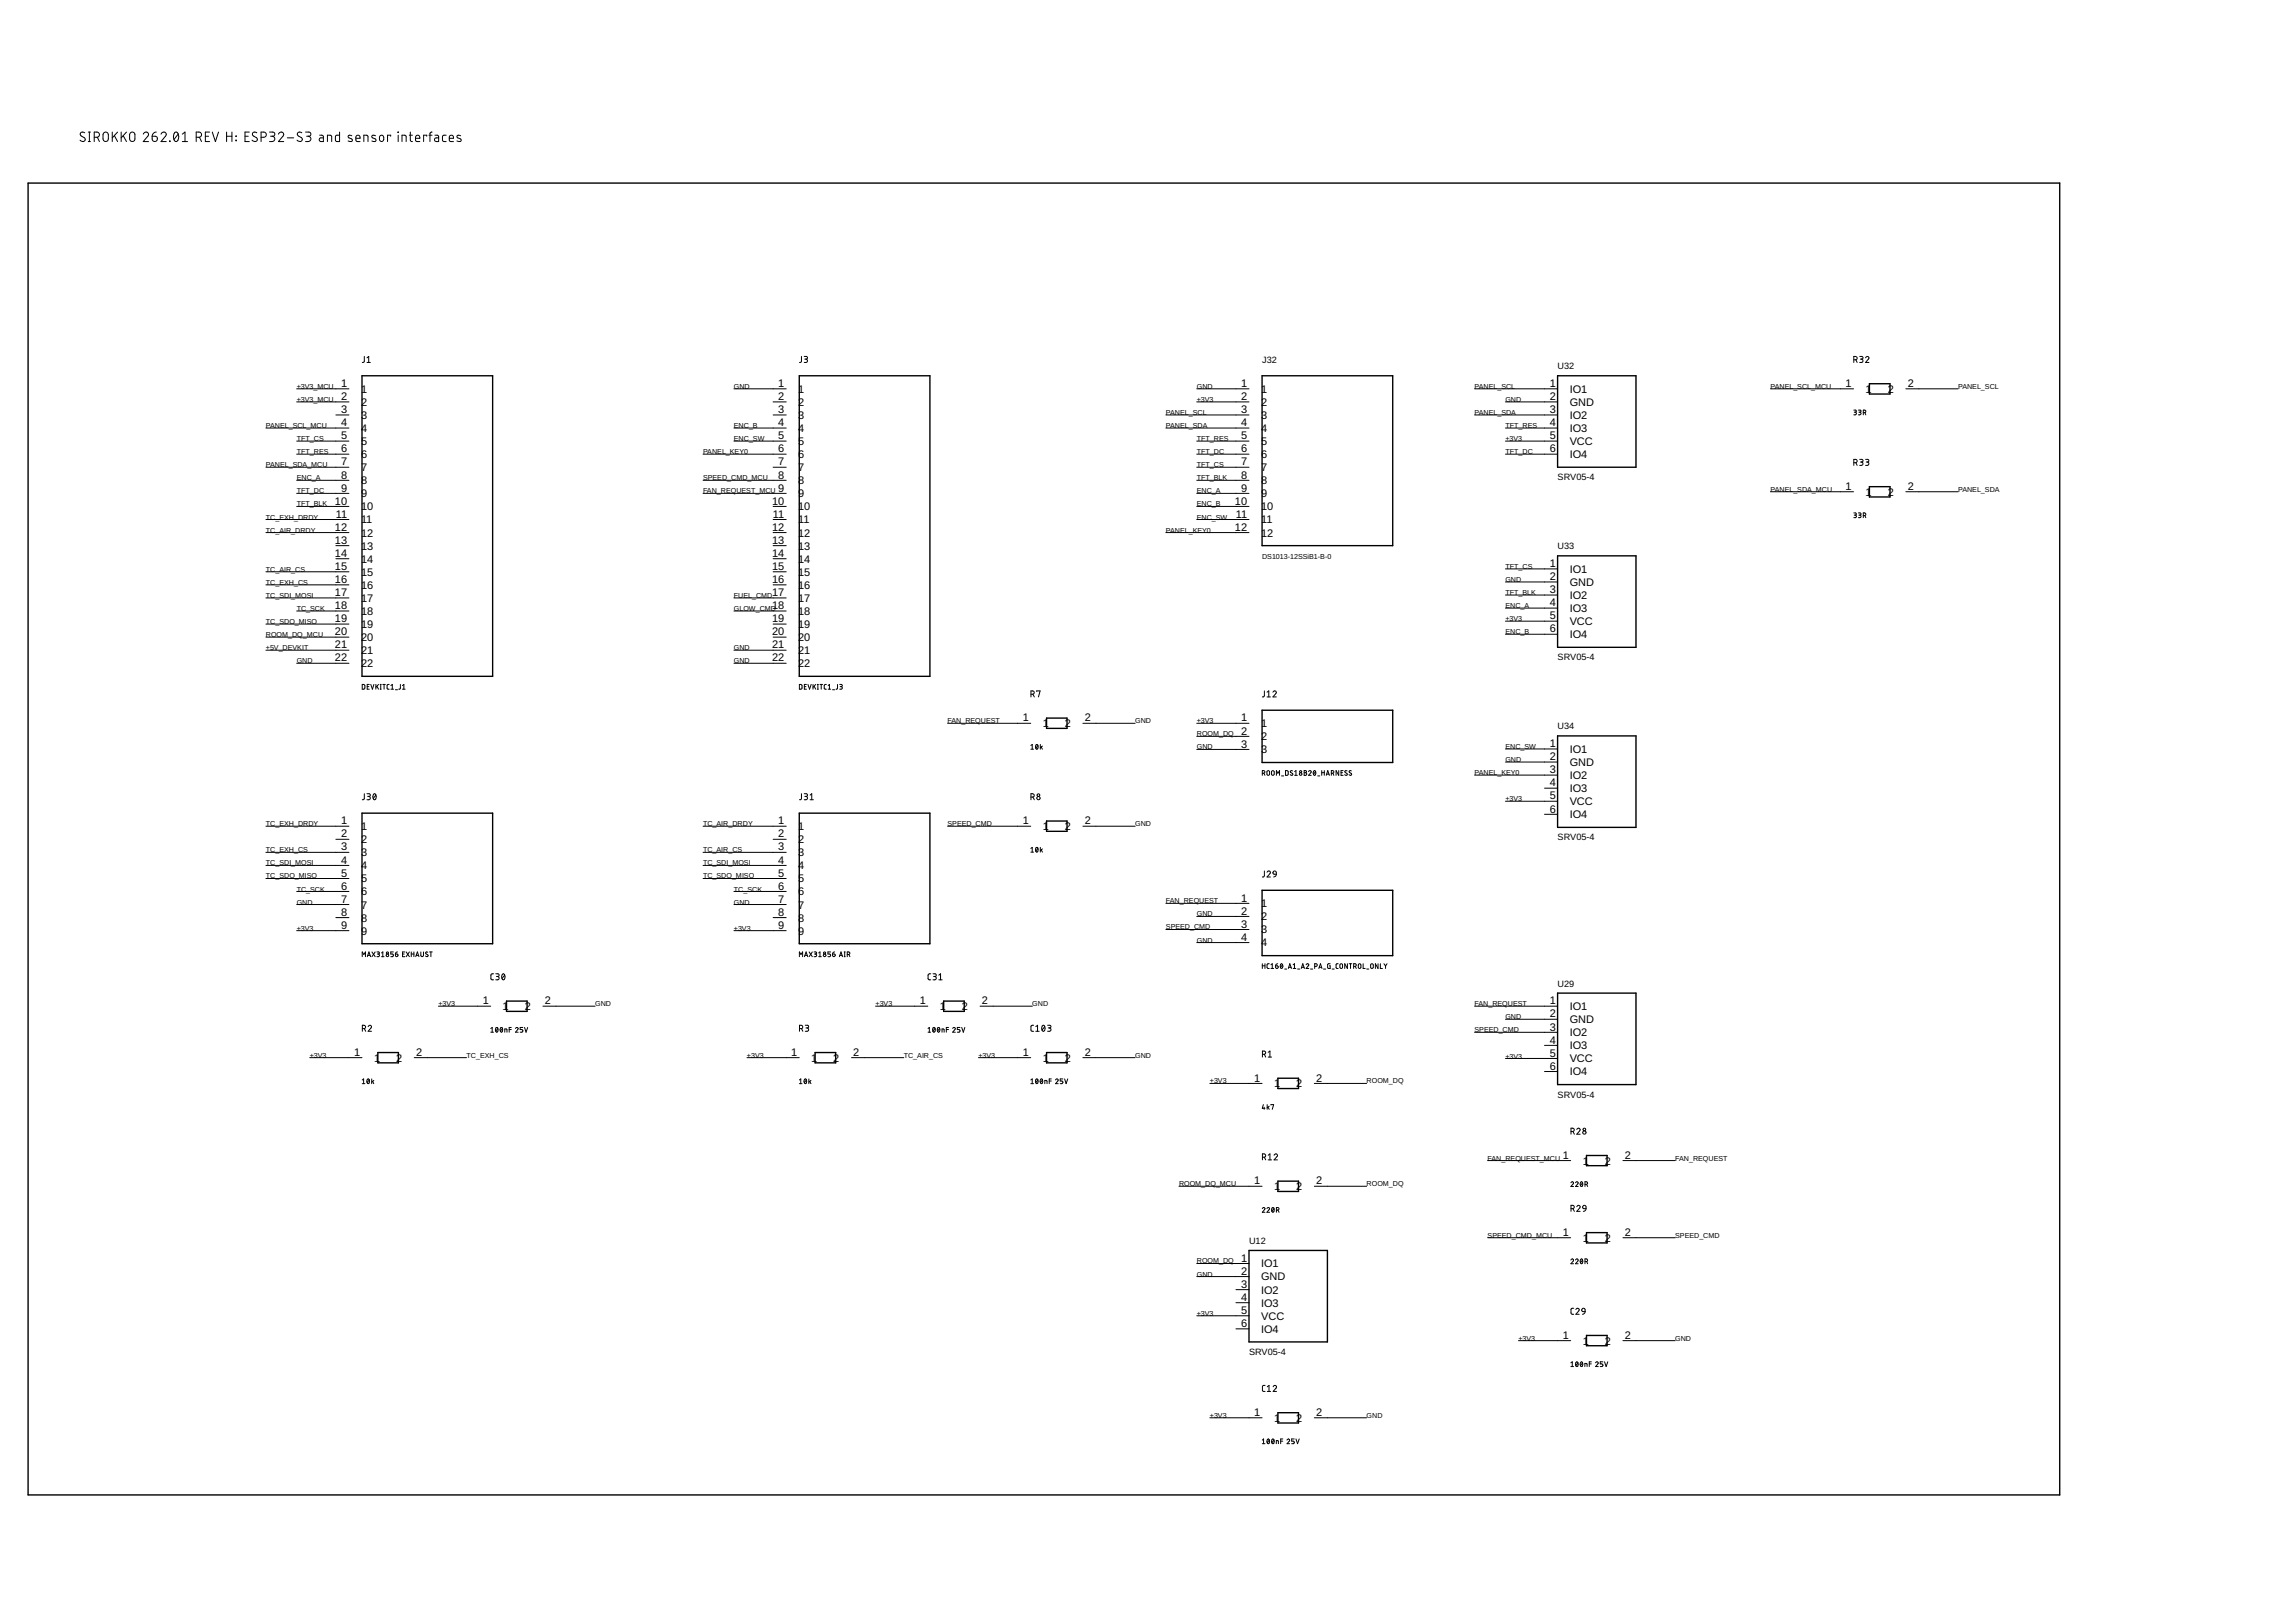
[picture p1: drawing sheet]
<svg xmlns="http://www.w3.org/2000/svg" width="420mm" height="297mm" viewBox="0 0 420 297" stroke-linecap="round" stroke-linejoin="round" font-family="sans-serif">
<defs><g id="words">
<g font-size="2">
<text x="62.4" y="70.8">1</text>
<text x="66.1" y="71.9">1</text>
<text x="142.5" y="70.8">1</text>
<text x="146.1" y="71.9">1</text>
<text x="227.2" y="70.8">1</text>
<text x="230.9" y="71.9">1</text>
<text x="283.7" y="70.8">1</text>
<text x="287.4" y="71.9">IO1</text>
<text x="337.9" y="70.8">1</text>
<text x="341.5" y="71.9">1</text>
<text x="345.6" y="71.9">2</text>
<text x="349.2" y="70.8">2</text>
<text x="62.4" y="73.2">2</text>
<text x="62.4" y="75.6">3</text>
<text x="66.1" y="74.3">2</text>
<text x="66.1" y="76.7">3</text>
<text x="142.5" y="73.2">2</text>
<text x="142.5" y="75.6">3</text>
<text x="146.1" y="74.3">2</text>
<text x="146.1" y="76.7">3</text>
<text x="227.2" y="73.2">2</text>
<text x="227.2" y="75.6">3</text>
<text x="230.9" y="74.3">2</text>
<text x="230.9" y="76.7">3</text>
<text x="283.7" y="73.2">2</text>
<text x="283.7" y="75.6">3</text>
<text x="287.4" y="74.3">GND</text>
<text x="287.4" y="76.7">IO2</text>
<text x="62.4" y="78">4</text>
<text x="62.4" y="80.4">5</text>
<text x="62.4" y="82.8">6</text>
<text x="66.1" y="79.1">4</text>
<text x="66.1" y="81.5">5</text>
<text x="66.1" y="83.8">6</text>
<text x="142.5" y="78">4</text>
<text x="142.5" y="80.4">5</text>
<text x="142.5" y="82.8">6</text>
<text x="146.1" y="79.1">4</text>
<text x="146.1" y="81.5">5</text>
<text x="146.1" y="83.8">6</text>
<text x="227.2" y="78">4</text>
<text x="227.2" y="80.4">5</text>
<text x="227.2" y="82.8">6</text>
<text x="230.9" y="79.1">4</text>
<text x="230.9" y="81.5">5</text>
<text x="230.9" y="83.8">6</text>
<text x="283.7" y="78">4</text>
<text x="283.7" y="80.4">5</text>
<text x="283.7" y="82.8">6</text>
<text x="287.4" y="79.1">IO3</text>
<text x="287.4" y="81.5">VCC</text>
<text x="287.4" y="83.8">IO4</text>
<text x="62.4" y="85.2">7</text>
<text x="62.4" y="87.6">8</text>
<text x="62.4" y="90">9</text>
<text x="66.1" y="86.2">7</text>
<text x="66.1" y="88.6">8</text>
<text x="142.5" y="85.2">7</text>
<text x="142.5" y="87.6">8</text>
<text x="142.5" y="90">9</text>
<text x="146.1" y="86.2">7</text>
<text x="146.1" y="88.6">8</text>
<text x="227.2" y="85.2">7</text>
<text x="227.2" y="87.6">8</text>
<text x="227.2" y="90">9</text>
<text x="230.9" y="86.2">7</text>
<text x="230.9" y="88.6">8</text>
<text x="337.9" y="89.7">1</text>
<text x="349.2" y="89.7">2</text>
<text x="61.3" y="92.4">10</text>
<text x="61.5" y="94.8">11</text>
<text x="66.1" y="91">9</text>
<text x="66.1" y="93.4">10</text>
<text x="66.1" y="95.8">11</text>
<text x="141.3" y="92.4">10</text>
<text x="141.5" y="94.8">11</text>
<text x="146.1" y="91">9</text>
<text x="146.1" y="93.4">10</text>
<text x="146.1" y="95.8">11</text>
<text x="226.1" y="92.4">10</text>
<text x="226.2" y="94.8">11</text>
<text x="230.9" y="91">9</text>
<text x="230.9" y="93.4">10</text>
<text x="230.9" y="95.8">11</text>
<text x="341.5" y="90.7">1</text>
<text x="345.6" y="90.7">2</text>
<text x="61.3" y="97.1">12</text>
<text x="61.3" y="99.5">13</text>
<text x="61.3" y="101.9">14</text>
<text x="66.1" y="98.2">12</text>
<text x="66.1" y="100.6">13</text>
<text x="141.3" y="97.1">12</text>
<text x="141.3" y="99.5">13</text>
<text x="141.3" y="101.9">14</text>
<text x="146.1" y="98.2">12</text>
<text x="146.1" y="100.6">13</text>
<text x="226.1" y="97.1">12</text>
<text x="230.9" y="98.2">12</text>
<text x="61.3" y="104.3">15</text>
<text x="61.3" y="106.7">16</text>
<text x="66.1" y="103">14</text>
<text x="66.1" y="105.4">15</text>
<text x="66.1" y="107.8">16</text>
<text x="141.3" y="104.3">15</text>
<text x="141.3" y="106.7">16</text>
<text x="146.1" y="103">14</text>
<text x="146.1" y="105.4">15</text>
<text x="146.1" y="107.8">16</text>
<text x="283.7" y="103.8">1</text>
<text x="283.7" y="106.2">2</text>
<text x="287.4" y="104.8">IO1</text>
<text x="287.4" y="107.2">GND</text>
<text x="61.3" y="109.1">17</text>
<text x="61.3" y="111.5">18</text>
<text x="61.3" y="113.9">19</text>
<text x="66.1" y="110.2">17</text>
<text x="66.1" y="112.5">18</text>
<text x="141.3" y="109.1">17</text>
<text x="141.3" y="111.5">18</text>
<text x="141.3" y="113.9">19</text>
<text x="146.1" y="110.2">17</text>
<text x="146.1" y="112.5">18</text>
<text x="283.7" y="108.6">3</text>
<text x="283.7" y="111">4</text>
<text x="283.7" y="113.4">5</text>
<text x="287.4" y="109.6">IO2</text>
<text x="287.4" y="112">IO3</text>
<text x="61.3" y="116.3">20</text>
<text x="61.3" y="118.7">21</text>
<text x="66.1" y="114.9">19</text>
<text x="66.1" y="117.3">20</text>
<text x="66.1" y="119.7">21</text>
<text x="141.3" y="116.3">20</text>
<text x="141.3" y="118.7">21</text>
<text x="146.1" y="114.9">19</text>
<text x="146.1" y="117.3">20</text>
<text x="146.1" y="119.7">21</text>
<text x="283.7" y="115.7">6</text>
<text x="287.4" y="114.4">VCC</text>
<text x="287.4" y="116.8">IO4</text>
<text x="61.3" y="121.1">22</text>
<text x="66.1" y="122.1">22</text>
<text x="141.3" y="121.1">22</text>
<text x="146.1" y="122.1">22</text>
<text x="187.2" y="132">1</text>
<text x="190.9" y="133.1">1</text>
<text x="194.9" y="133.1">2</text>
<text x="198.6" y="132">2</text>
<text x="227.2" y="132">1</text>
<text x="227.2" y="134.4">2</text>
<text x="227.2" y="136.8">3</text>
<text x="230.9" y="133.1">1</text>
<text x="230.9" y="135.5">2</text>
<text x="230.9" y="137.9">3</text>
<text x="283.7" y="136.7">1</text>
<text x="287.4" y="137.8">IO1</text>
<text x="283.7" y="139.1">2</text>
<text x="283.7" y="141.5">3</text>
<text x="283.7" y="143.9">4</text>
<text x="287.4" y="140.2">GND</text>
<text x="287.4" y="142.6">IO2</text>
<text x="283.7" y="146.3">5</text>
<text x="283.7" y="148.7">6</text>
<text x="287.4" y="145">IO3</text>
<text x="287.4" y="147.4">VCC</text>
<text x="287.4" y="149.8">IO4</text>
<text x="62.4" y="150.9">1</text>
<text x="62.4" y="153.3">2</text>
<text x="62.4" y="155.7">3</text>
<text x="66.1" y="151.9">1</text>
<text x="66.1" y="154.3">2</text>
<text x="142.5" y="150.9">1</text>
<text x="142.5" y="153.3">2</text>
<text x="142.5" y="155.7">3</text>
<text x="146.1" y="151.9">1</text>
<text x="146.1" y="154.3">2</text>
<text x="187.2" y="150.9">1</text>
<text x="190.9" y="151.9">1</text>
<text x="194.9" y="151.9">2</text>
<text x="198.6" y="150.9">2</text>
<text x="62.4" y="158">4</text>
<text x="62.4" y="160.4">5</text>
<text x="66.1" y="156.7">3</text>
<text x="66.1" y="159.1">4</text>
<text x="66.1" y="161.5">5</text>
<text x="142.5" y="158">4</text>
<text x="142.5" y="160.4">5</text>
<text x="146.1" y="156.7">3</text>
<text x="146.1" y="159.1">4</text>
<text x="146.1" y="161.5">5</text>
<text x="62.4" y="162.8">6</text>
<text x="62.4" y="165.2">7</text>
<text x="62.4" y="167.6">8</text>
<text x="66.1" y="163.9">6</text>
<text x="66.1" y="166.3">7</text>
<text x="142.5" y="162.8">6</text>
<text x="142.5" y="165.2">7</text>
<text x="142.5" y="167.6">8</text>
<text x="146.1" y="163.9">6</text>
<text x="146.1" y="166.3">7</text>
<text x="227.2" y="165">1</text>
<text x="227.2" y="167.4">2</text>
<text x="230.9" y="166">1</text>
<text x="62.4" y="170">9</text>
<text x="66.1" y="168.7">8</text>
<text x="66.1" y="171.1">9</text>
<text x="142.5" y="170">9</text>
<text x="146.1" y="168.7">8</text>
<text x="146.1" y="171.1">9</text>
<text x="227.2" y="169.8">3</text>
<text x="227.2" y="172.2">4</text>
<text x="230.9" y="168.4">2</text>
<text x="230.9" y="170.8">3</text>
<text x="230.9" y="173.2">4</text>
<text x="88.4" y="183.8">1</text>
<text x="92" y="184.9">1</text>
<text x="96.1" y="184.9">2</text>
<text x="99.7" y="183.8">2</text>
<text x="168.4" y="183.8">1</text>
<text x="172.1" y="184.9">1</text>
<text x="176.1" y="184.9">2</text>
<text x="179.8" y="183.8">2</text>
<text x="283.7" y="183.8">1</text>
<text x="287.4" y="184.9">IO1</text>
<text x="283.7" y="186.2">2</text>
<text x="283.7" y="188.6">3</text>
<text x="283.7" y="191">4</text>
<text x="287.4" y="187.3">GND</text>
<text x="287.4" y="189.7">IO2</text>
<text x="64.8" y="193.2">1</text>
<text x="68.5" y="194.3">1</text>
<text x="72.5" y="194.3">2</text>
<text x="76.2" y="193.2">2</text>
<text x="144.9" y="193.2">1</text>
<text x="148.5" y="194.3">1</text>
<text x="152.6" y="194.3">2</text>
<text x="156.2" y="193.2">2</text>
<text x="187.2" y="193.2">1</text>
<text x="190.9" y="194.3">1</text>
<text x="194.9" y="194.3">2</text>
<text x="198.6" y="193.2">2</text>
<text x="229.6" y="197.9">1</text>
<text x="241" y="197.9">2</text>
<text x="283.7" y="193.4">5</text>
<text x="283.7" y="195.8">6</text>
<text x="287.4" y="192.1">IO3</text>
<text x="287.4" y="194.4">VCC</text>
<text x="287.4" y="196.8">IO4</text>
<text x="233.3" y="199">1</text>
<text x="237.3" y="199">2</text>
<text x="286.1" y="212.1">1</text>
<text x="289.8" y="213.1">1</text>
<text x="293.8" y="213.1">2</text>
<text x="297.5" y="212.1">2</text>
<text x="229.6" y="216.8">1</text>
<text x="233.3" y="217.8">1</text>
<text x="237.3" y="217.8">2</text>
<text x="241" y="216.8">2</text>
<text x="286.1" y="226.2">1</text>
<text x="289.8" y="227.2">1</text>
<text x="293.8" y="227.3">2</text>
<text x="297.5" y="226.2">2</text>
<text x="227.2" y="230.9">1</text>
<text x="227.2" y="233.3">2</text>
<text x="230.9" y="232">IO1</text>
<text x="227.2" y="235.7">3</text>
<text x="227.2" y="238.1">4</text>
<text x="230.9" y="234.3">GND</text>
<text x="230.9" y="236.7">IO2</text>
<text x="230.9" y="239.1">IO3</text>
<text x="227.2" y="240.5">5</text>
<text x="227.2" y="242.9">6</text>
<text x="230.9" y="241.5">VCC</text>
<text x="230.9" y="243.9">IO4</text>
<text x="286.1" y="245">1</text>
<text x="297.5" y="245">2</text>
<text x="289.8" y="246.1">1</text>
<text x="293.8" y="246.1">2</text>
<text x="229.6" y="259.2">1</text>
<text x="233.3" y="260.2">1</text>
<text x="237.3" y="260.2">2</text>
<text x="241" y="259.2">2</text>
</g>
<g font-size="1.7">
<text x="231.1" y="66.4">J32</text>
<text x="285.2" y="67.6">U32</text>
<text x="285.2" y="87.9">SRV05-4</text>
<text x="285.2" y="100.5">U33</text>
<text x="285.2" y="120.9">SRV05-4</text>
<text x="285.2" y="133.5">U34</text>
<text x="285.2" y="153.8">SRV05-4</text>
<text x="285.2" y="180.6">U29</text>
<text x="285.2" y="200.9">SRV05-4</text>
<text x="228.7" y="227.7">U12</text>
<text x="228.7" y="248">SRV05-4</text>
</g>
<g font-size="1.3">
<text x="54.3" y="71.2">+3V3_MCU</text>
<text x="134.4" y="71.2">GND</text>
<text x="219.1" y="71.2">GND</text>
<text x="270" y="71.2">PANEL_SCL</text>
<text x="324.1" y="71.2">PANEL_SCL_MCU</text>
<text x="358.5" y="71.2">PANEL_SCL</text>
<text x="54.3" y="73.6">+3V3_MCU</text>
<text x="213.5" y="76">PANEL_SCL</text>
<text x="219.1" y="73.6">+3V3</text>
<text x="270" y="76">PANEL_SDA</text>
<text x="275.6" y="73.6">GND</text>
<text x="48.7" y="78.3">PANEL_SCL_MCU</text>
<text x="54.3" y="83.1">TFT_RES</text>
<text x="54.3" y="80.7">TFT_CS</text>
<text x="128.7" y="83.1">PANEL_KEY0</text>
<text x="134.4" y="78.3">ENC_B</text>
<text x="134.4" y="80.7">ENC_SW</text>
<text x="213.5" y="78.3">PANEL_SDA</text>
<text x="219.1" y="80.7">TFT_RES</text>
<text x="219.1" y="83.1">TFT_DC</text>
<text x="275.6" y="80.7">+3V3</text>
<text x="275.6" y="78.3">TFT_RES</text>
<text x="275.6" y="83.1">TFT_DC</text>
<text x="48.7" y="85.5">PANEL_SDA_MCU</text>
<text x="54.3" y="87.9">ENC_A</text>
<text x="128.7" y="87.9">SPEED_CMD_MCU</text>
<text x="219.1" y="85.5">TFT_CS</text>
<text x="219.1" y="87.9">TFT_BLK</text>
<text x="48.7" y="95.1">TC_EXH_DRDY</text>
<text x="54.3" y="90.3">TFT_DC</text>
<text x="54.3" y="92.7">TFT_BLK</text>
<text x="128.7" y="90.3">FAN_REQUEST_MCU</text>
<text x="219.1" y="90.3">ENC_A</text>
<text x="219.1" y="92.7">ENC_B</text>
<text x="219.1" y="95.1">ENC_SW</text>
<text x="324.1" y="90">PANEL_SDA_MCU</text>
<text x="358.5" y="90">PANEL_SDA</text>
<text x="48.7" y="97.5">TC_AIR_DRDY</text>
<text x="213.5" y="97.5">PANEL_KEY0</text>
<text x="48.7" y="104.7">TC_AIR_CS</text>
<text x="48.7" y="107">TC_EXH_CS</text>
<text x="231.1" y="102.3">DS1013-12SSiB1-B-0</text>
<text x="275.6" y="106.5">GND</text>
<text x="275.6" y="104.1">TFT_CS</text>
<text x="48.7" y="109.4">TC_SDI_MOSI</text>
<text x="54.3" y="111.8">TC_SCK</text>
<text x="134.4" y="109.4">FUEL_CMD</text>
<text x="134.4" y="111.8">GLOW_CMD</text>
<text x="275.6" y="113.7">+3V3</text>
<text x="275.6" y="111.3">ENC_A</text>
<text x="275.6" y="108.9">TFT_BLK</text>
<text x="48.7" y="119">+5V_DEVKIT</text>
<text x="48.7" y="114.2">TC_SDO_MISO</text>
<text x="48.7" y="116.6">ROOM_DQ_MCU</text>
<text x="134.4" y="119">GND</text>
<text x="275.6" y="116.1">ENC_B</text>
<text x="54.3" y="121.4">GND</text>
<text x="134.4" y="121.4">GND</text>
<text x="173.5" y="132.4">FAN_REQUEST</text>
<text x="207.8" y="132.4">GND</text>
<text x="219.1" y="132.4">+3V3</text>
<text x="219.1" y="137.2">GND</text>
<text x="219.1" y="134.8">ROOM_DQ</text>
<text x="275.6" y="137.1">ENC_SW</text>
<text x="270" y="141.9">PANEL_KEY0</text>
<text x="275.6" y="139.5">GND</text>
<text x="275.6" y="146.6">+3V3</text>
<text x="48.7" y="156">TC_EXH_CS</text>
<text x="48.7" y="151.2">TC_EXH_DRDY</text>
<text x="128.7" y="156">TC_AIR_CS</text>
<text x="128.7" y="151.2">TC_AIR_DRDY</text>
<text x="173.5" y="151.2">SPEED_CMD</text>
<text x="207.8" y="151.2">GND</text>
<text x="48.7" y="158.4">TC_SDI_MOSI</text>
<text x="48.7" y="160.8">TC_SDO_MISO</text>
<text x="128.7" y="158.4">TC_SDI_MOSI</text>
<text x="128.7" y="160.8">TC_SDO_MISO</text>
<text x="54.3" y="165.6">GND</text>
<text x="54.3" y="163.2">TC_SCK</text>
<text x="134.4" y="165.6">GND</text>
<text x="134.4" y="163.2">TC_SCK</text>
<text x="213.5" y="165.3">FAN_REQUEST</text>
<text x="219.1" y="167.7">GND</text>
<text x="54.3" y="170.3">+3V3</text>
<text x="134.4" y="170.3">+3V3</text>
<text x="213.5" y="170.1">SPEED_CMD</text>
<text x="219.1" y="172.5">GND</text>
<text x="80.3" y="184.2">+3V3</text>
<text x="109" y="184.2">GND</text>
<text x="160.3" y="184.2">+3V3</text>
<text x="189" y="184.2">GND</text>
<text x="270" y="184.2">FAN_REQUEST</text>
<text x="270" y="188.9">SPEED_CMD</text>
<text x="275.6" y="186.6">GND</text>
<text x="56.7" y="193.6">+3V3</text>
<text x="85.4" y="193.6">TC_EXH_CS</text>
<text x="136.8" y="193.6">+3V3</text>
<text x="165.5" y="193.6">TC_AIR_CS</text>
<text x="179.1" y="193.6">+3V3</text>
<text x="207.8" y="193.6">GND</text>
<text x="275.6" y="193.7">+3V3</text>
<text x="221.5" y="198.3">+3V3</text>
<text x="250.2" y="198.3">ROOM_DQ</text>
<text x="272.3" y="212.4">FAN_REQUEST_MCU</text>
<text x="306.7" y="212.4">FAN_REQUEST</text>
<text x="215.8" y="217.1">ROOM_DQ_MCU</text>
<text x="250.2" y="217.1">ROOM_DQ</text>
<text x="272.3" y="226.5">SPEED_CMD_MCU</text>
<text x="306.7" y="226.5">SPEED_CMD</text>
<text x="219.1" y="233.6">GND</text>
<text x="219.1" y="231.2">ROOM_DQ</text>
<text x="219.1" y="240.8">+3V3</text>
<text x="278" y="245.4">+3V3</text>
<text x="306.7" y="245.4">GND</text>
<text x="221.5" y="259.5">+3V3</text>
<text x="250.2" y="259.5">GND</text>
</g>
</g></defs>
<g fill="none" stroke="#000" stroke-width=".18">
<path d="M15.5 24.3l-.6-.1-.2 .4 .1 .2 .6 .4a.39 .39 0 0 1 .2 .5 .39 .39 0 0 1-.6 .2l-.4-.2M16.2 25.9h.4M16.2 24.2h.4M16.4 24.2v1.7M17.3 25.1h.4a.48 .48 0 0 0 .5-.5 .48 .48 0 0 0-.5-.4h-.4v1.7M17.8 25.1l.4 .8M19 24.3l.3-.1 .4 .1 .1 1.1a.49 .49 0 0 1-.5 .5 .49 .49 0 0 1-.4-.5zM20.6 24.2v1.7M21 24.8l.5 1.1M21.5 24.2l-.9 1M22.2 24.2v1.7M22.6 24.8l.6 1.1"/>
<path d="M23.2 24.2l-1 1M23.9 24.3l.2-.1 .5 .1 .1 1.1a.49 .49 0 0 1-.5 .5 .49 .49 0 0 1-.5-.5zM26.2 24.6a.48 .48 0 0 1 .7-.4 .48 .48 0 0 1 .2 .7l-.9 1h1M27.9 24.9h.5a.49 .49 0 0 1 .4 .6 .49 .49 0 0 1-.5 .4 .49 .49 0 0 1-.4-.5zM28.6 24.2a.77 .77 0 0 0-.7 .7M29.5 24.6a.47 .47 0 0 1 .7-.4 .47 .47 0 0 1 .1 .7l-.8 1h.9M31.1 25.8v.1zM32 24.3l.2-.1a1.02 1.02 0 0 1 0 1.7 1.11 1.11 0 0 1-.2-1.6zM32.6 24.6l-.7 .9M33.4 25.9h.9M33.4 24.6l.5-.4v1.7M35.9 25.1h.5a.48 .48 0 0 0 .5-.5 .48 .48 0 0 0-.5-.4h-.5v1.7"/>
<path d="M36.5 25.1l.4 .8M37.6 24.9h.6M38.4 24.2h-.8v1.7h.8M38.9 24.2l.5 1.7 .6-1.7M41.5 24.9h1M41.5 24.2v1.7M42.5 24.2v1.7M43.2 24.9l.1 .1zM43.2 25.7l.1 .1zM44.9 24.9h.5M45.6 24.2h-.7v1.7h.7M47 24.3l-.6-.1-.2 .4 .1 .2 .6 .4a.39 .39 0 0 1 .2 .5 .39 .39 0 0 1-.6 .2l-.4-.2"/>
<path d="M47.8 25.1h.5a.48 .48 0 0 0 .5-.5 .48 .48 0 0 0-.5-.4h-.5v1.7M49.3 24.2h.6a.38 .38 0 0 1 .4 .4 .38 .38 0 0 1-.4 .3h-.4M49.8 24.9a.49 .49 0 0 1 .5 .5 .49 .49 0 0 1-.5 .5h-.5M51 24.6a.48 .48 0 0 1 .6-.4 .48 .48 0 0 1 .2 .7l-.8 1h.9M52.6 25.2h1.2M55.2 24.3l-.5-.1-.3 .4 .1 .2 .7 .4a.44 .44 0 0 1 0 .6 .44 .44 0 0 1-.7 0l-.1-.1M55.9 24.2h.6a.38 .38 0 0 1 .4 .4 .38 .38 0 0 1-.4 .3h-.4M56.4 24.9a.49 .49 0 0 1 .5 .5 .49 .49 0 0 1-.5 .5h-.5M58.5 24.7l.5 .1 .2 .2v.9h-.6l-.2-.3 .1-.2 .7-.2M59.9 25.9v-1.2l.6 .1 .2 .1v1M62.2 24.2v1.7h-.6l-.2-.3v-.7l.2-.1 .6-.1M64.4 24.8h-.5l-.2 .3 .8 .4v.3l-.2 .1-.6-.1"/>
<path d="M65.2 25.3h.7a.4 .4 0 0 0-.3-.5 .4 .4 0 0 0-.4 .3v.7l.7 .1M66.6 25.9v-1.2l.6 .1 .2 .1v1M68.7 24.8l-.4-.1-.2 .3v.2l.7 .3v.3l-.2 .1-.5-.1M69.6 24.8l.3-.1 .2 .1 .2 .7a.39 .39 0 0 1-.4 .4 .39 .39 0 0 1-.4-.4zM71.5 24.9v-.2h-.5v1.2M72.9 24.2v.1zM72.9 24.7v1.2M73.6 25.9v-1.2l.6 .1 .1 .1 .1 1M74.9 24.7h.6M75.1 24.2v1.5l.4 .2M76.1 25.3h.8a.41 .41 0 0 0-.3-.5 .41 .41 0 0 0-.5 .3l.1 .7 .7 .1M78.1 24.9v-.2h-.5v1.2"/>
<path d="M78.5 24.7h.6M79.1 24.2l-.4 .1v1.6M79.6 24.7l.5 .1 .2 .1v1l-.7-.1-.1-.3 .2-.2 .6-.1M81.7 24.7l-.5 .1-.2 .2 .1 .8 .6 .1M82.3 25.3h.7a.4 .4 0 0 0-.2-.5 .4 .4 0 0 0-.5 .3v.7l.7 .1M84.3 24.8h-.5l-.1 .3 .7 .4v.3l-.2 .1-.5-.1M48.7 78.3h15.2M54.3 71.2h9.6M54.3 73.6h9.6M61.5 75.9h2.4M66.7 65.2v1l-.4 .1M67.2 66.3h.6"/>
<path d="M67.2 65.5l.3-.3v1.1M134.4 71.2h9.5M134.4 78.3h9.5M141.5 75.9h2.4M141.5 73.6h2.4M146.7 65.2v1l-.3 .1M147.2 65.2l.5 .1 .1 .1-.1 .3h-.4M147.5 65.7l.3 .1v.3l-.1 .2h-.5M213.4 75.9h15.3M213.4 78.3h15.3M219.1 71.2h9.6M219.1 73.6h9.6"/>
<path d="M270 75.9h15.2M270 71.2h15.2M275.6 73.6h9.6M275.6 78.3h9.6M324.1 71.2h15.2M339.4 75.1h.4l.1 .1-.1 .2h-.3M339.4 65.8l.5-.1v-.3l-.5-.2v1.1M339.6 75.4l.2 .2v.2l-.4 .1M339.8 65.8l.2 .5M340.2 75.1h.5l-.1 .3h-.3M340.5 75.4l.2 .2v.2l-.5 .1M340.5 65.2l.4 .1 .2 .1-.2 .3h-.3"/>
<path d="M340.8 65.7l.2 .1v.4l-.5 .1M341.1 75.5h.4l.1-.3-.5-.1v.8M341.4 75.5l.2 .4M341.5 65.5a.3 .3 0 0 1 .5-.3 .3 .3 0 0 1 .1 .5l-.6 .6h.7M348.9 71.2h9.6M48.7 85.5h15.2M48.7 95.1h15.2M48.7 97.5h15.2M54.3 80.7h9.6M54.3 83.1h9.6M54.3 87.9h9.6M54.3 90.3h9.6"/>
<path d="M54.3 92.7h9.6M61.5 99.9h2.4M128.7 83.1h15.2M128.7 87.9h15.2M128.7 90.3h15.2M134.4 80.7h9.5M141.5 85.5h2.4M141.5 92.7h2.4M141.5 95.1h2.4M141.5 97.5h2.4M141.5 99.9h2.4M213.4 97.5h15.3"/>
<path d="M219.1 80.7h9.6M219.1 83.1h9.6M219.1 85.5h9.6M219.1 87.9h9.6M219.1 90.3h9.6M219.1 92.7h9.6M219.1 95.1h9.6M275.6 80.7h9.6M275.6 83.1h9.6M324.1 90h15.2M339.4 93.9h.3l.2 .2-.1 .1-.3 .1M339.4 84.7l.5-.1v-.4l-.5-.1v1.1"/>
<path d="M339.6 94.3l.2 .1v.2l-.4 .1M339.8 84.7l.2 .5M340.2 93.9h.3l.2 .2-.1 .1-.3 .1M340.5 94.3l.2 .1v.2l-.5 .1M340.5 84.1h.4l.2 .2-.2 .2-.3 .1M340.8 84.6l.2 .1v.3l-.5 .2M341.1 94.4l.4-.1 .1-.3-.5-.1v.8M341.4 94.4l.2 .3M341.5 84.1h.5l.1 .2-.1 .2-.3 .1M341.8 84.6l.3 .1v.3l-.6 .2M348.9 90h9.6M48.7 104.6h15.2"/>
<path d="M48.7 107h15.2M48.7 109.4h15.2M48.7 114.2h15.2M48.7 116.6h15.2M48.7 119h15.2M54.3 111.8h9.6M61.5 102.3h2.4M134.4 109.4h9.5M134.4 111.8h9.5M134.4 119h9.5M141.5 102.3h2.4M141.5 104.6h2.4"/>
<path d="M141.5 107h2.4M141.5 114.2h2.4M141.5 116.6h2.4M275.6 104.1h9.6M275.6 106.5h9.6M275.6 108.9h9.6M275.6 111.3h9.6M275.6 113.7h9.6M275.6 116.1h9.6M54.3 121.4h9.6M66.3 125.3l.5 .1v.5l-.1 .2h-.4zM67.2 125.7h.3"/>
<path d="M67.6 125.3h-.4v.8h.4M67.9 125.3l.3 .8 .3-.8M68.8 125.3v.8M69 125.6l.3 .5M69.3 125.3l-.5 .5M69.6 125.3h.2M69.6 126.1h.2M69.7 125.3v.8M70.1 125.3h.4M70.3 125.3v.8M71.2 125.3h-.2l-.1 .2v.5l.3 .1M71.6 126.1h.5"/>
<path d="M71.6 125.5l.2-.2v.8M72.4 126.2h.4M73.3 125.3v.7l-.3 .1M73.7 126.1h.5M73.7 125.5l.2-.2v.8M134.4 121.4h9.5M146.3 125.3l.5 .1v.5l-.1 .2h-.4zM147.3 125.7h.3M147.6 125.3h-.3v.8h.3M147.9 125.3l.3 .8 .3-.8M148.8 125.3v.8M149.1 125.6l.2 .5"/>
<path d="M149.3 125.3l-.5 .5M149.6 125.3h.2M149.6 126.1h.2M149.7 125.3v.8M150.1 125.3h.5M150.3 125.3v.8M151.3 125.3h-.3l-.1 .2v.5l.4 .1M151.6 126.1h.5M151.6 125.5l.2-.2v.8M152.4 126.2h.4M153.3 125.3v.7l-.2 .1M153.7 125.3h.4l.1 .2-.4 .2"/>
<path d="M154 125.7l.2 .1v.2l-.5 .1M173.5 132.4h15.2M188.7 136.4l.3-.2v.9M188.7 137.1h.5M188.7 127.1l.6-.2v-.3l-.6-.2v1.2M189.1 127.1l.3 .5M189.7 136.3a.41 .41 0 0 1 .4 .4 .41 .41 0 0 1-.4 .4l-.1-.4zM189.8 126.6v-.2h.6l-.3 1.2M190 136.4l-.4 .5M190.5 136.2v.9M190.6 136.7l.2 .4M190.8 136.5l-.3 .3"/>
<path d="M198.2 132.4h9.6M219.1 132.4h9.6M219.1 134.8h9.6M219.1 137.2h9.6M231.5 126.4v1l-.4 .2M232 127.6h.6M232 126.7l.3-.3v1.2M233 126.7a.3 .3 0 0 1 .5-.2 .3 .3 0 0 1 .1 .4l-.6 .7h.7M275.6 137.1h9.6M275.6 139.5h9.6M48.7 151.2h15.2M48.7 156h15.2"/>
<path d="M48.7 158.4h15.2M61.5 153.6h2.4M66.7 145.3v.9l-.4 .2M67.2 145.3h.5l.1 .2-.1 .2-.4 .1M67.5 145.8l.3 .2-.1 .3-.5 .1M68.4 145.4l.1-.1a.58 .58 0 0 1 .4 .5 .58 .58 0 0 1-.3 .6 .66 .66 0 0 1-.2-1zM68.8 145.5l-.5 .6M128.7 151.2h15.2M128.7 156h15.2M128.7 158.4h15.2M141.5 153.6h2.4M146.7 145.3v.9l-.3 .2"/>
<path d="M147.2 145.3h.5l.1 .2-.1 .2-.4 .1M147.5 145.8l.3 .1v.2l-.1 .2-.5 .1M148.3 146.4h.6M148.3 145.5l.3-.2v1.1M173.5 151.2h15.2M188.7 155.3l.3-.2v.9M188.7 156h.5M188.7 145.9l.6-.1v-.4l-.6-.1v1.1M189.1 145.9l.3 .5M189.7 155.1a.41 .41 0 0 1 .4 .4 .41 .41 0 0 1-.4 .4l-.1-.4zM190 155.3l-.4 .5M190.5 155.1v.9"/>
<path d="M190.6 155.5l.2 .5M190.8 155.4l-.3 .3M198.2 151.2h9.6M231.1 141.5l.4-.1v-.3l-.4-.1v.9M231.4 141.5l.2 .4M231.5 159.4v.9l-.4 .2M232 141.2l.2-.2 .2 .2v.5l-.1 .2-.3-.1zM232 159.6a.3 .3 0 0 1 .4-.2 .3 .3 0 0 1 .1 .5l-.5 .6h.6M232.8 141.2l.2-.2 .2 .2 .1 .5-.1 .2-.4-.1zM233.2 159.5h.4l.1 .5-.6-.1-.1-.2zM233.7 160l-.1 .3-.4 .2M233.7 141.9v-.9l.3 .5 .3-.5v.9"/>
<path d="M234.6 142h.4M235.4 141l.4 .2v.5l-.1 .2h-.3zM236.6 141.1h-.3l-.1 .1 .5 .4v.2l-.2 .1-.3-.1M237 141.9h.5M237 141.2l.3-.2v.9M238.8 141l.3 .1 .1 .1-.2 .2 .2 .3-.1 .2h-.3zM238.8 141.4h.2M239.6 141.2a.24 .24 0 0 1 .3-.2 .24 .24 0 0 1 .1 .4l-.4 .5h.5M240.6 141.1a.41 .41 0 0 1 .3 .4 .41 .41 0 0 1-.3 .4l-.2-.4zM240.9 141.2l-.4 .5M241.2 142h.4M242 141.4h.4"/>
<path d="M242 141v.9M242.4 141v.9M242.8 141.9l.3-.9 .3 .9M242.9 141.7h.4M243.7 141.5h.4l.1-.3-.5-.2v.9M244 141.5l.2 .4M245.1 141v.9l-.5-.9v.9M245.5 141.4h.3M245.9 141h-.4v.9h.4M246.6 141.1h-.3l-.1 .1 .4 .4v.2l-.1 .1-.3-.1M247.4 141.1h-.3l-.1 .1 .4 .4v.2l-.1 .1-.3-.1M270 141.9h15.2"/>
<path d="M275.6 146.6h9.6M282.8 144.3h2.4M282.8 149h2.4M48.7 160.8h15.2M54.3 163.2h9.6M54.3 165.5h9.6M54.3 170.3h9.6M61.5 167.9h2.4M66.3 175.1v-.9l.3 .5 .3-.5v.9M67.2 175.1l.3-.9 .3 .9M67.3 174.9h.5M68.1 174.2l.6 .9"/>
<path d="M68.7 174.2l-.6 .9M69 174.2l.4 .1v.3h-.3M69.2 174.6l.2 .1v.3l-.4 .1M69.8 175.1h.5M69.8 174.4l.3-.2v.9M72 174.2h-.5v.4h.4l.1 .2-.1 .3h-.4M72.4 174.6h.3a.24 .24 0 0 1 .2 .3 .24 .24 0 0 1-.3 .2 .24 .24 0 0 1-.2-.3zM72.8 174.2l-.3 .1-.1 .3M73.7 174.6h.3M74.1 174.2h-.4v.9h.4M74.4 174.2l.6 .9M75 174.2l-.6 .9"/>
<path d="M75.3 174.6h.5M75.3 174.2v.9M75.8 174.2v.9M76.1 175.1l.3-.9 .3 .9M76.2 174.9h.4M77 174.2l.1 .8 .2 .1 .2-.3v-.6M78.3 174.3l-.3-.1-.1 .2 .5 .4v.2l-.2 .1-.3-.1M78.7 174.2h.4M78.9 174.2v.9M90.4 178.2l-.4 .1-.1 .2v.8h.5M90.8 178.2h.4l.2 .2-.2 .3h-.3M91.1 178.7l.3 .3-.1 .2-.5 .1"/>
<path d="M92 178.3l.2-.1a.6 .6 0 0 1 .3 .6 .6 .6 0 0 1-.4 .5l-.3-.5zM92.4 178.5l-.5 .6M128.7 160.8h15.2M134.4 163.2h9.5M134.4 165.5h9.5M134.4 170.3h9.5M141.5 167.9h2.4M146.3 175.1v-.9l.3 .5 .3-.5v.9M147.3 175.1l.3-.9 .3 .9M147.4 174.9h.4M148.1 174.2l.6 .9M148.7 174.2l-.6 .9"/>
<path d="M149 174.2h.4l.1 .2-.1 .2h-.3M149.3 174.6l.2 .1v.3l-.5 .1M149.9 175.1h.5M149.9 174.4l.2-.2v.9M152.1 174.2h-.5v.4h.4l.1 .2-.1 .3h-.4M152.4 174.6h.3a.24 .24 0 0 1 .2 .3 .24 .24 0 0 1-.3 .2 .24 .24 0 0 1-.2-.3zM152.8 174.2l-.3 .1-.1 .3M153.7 175.1l.3-.9 .2 .9M153.7 174.9h.5M154.5 175.1h.2M154.5 174.2h.2M154.6 174.2v.9"/>
<path d="M155.1 174.7h.4l.1-.4-.5-.1v.9M155.4 174.7l.2 .4M170.4 178.2l-.4 .1-.1 .2 .1 .8h.4M170.8 178.2h.5l.1 .2-.1 .3h-.4M171.1 178.7l.2 .1 .1 .3-.2 .2h-.4M171.9 179.3h.6M171.9 178.5l.3-.3v1.1M213.4 165.3h15.3M213.4 170.1h15.3M219.1 167.7h9.6M219.1 172.5h9.6M231.1 176.4v.8"/>
<path d="M231.1 176.8h.5M231.6 176.4v.8M232.4 176.4h-.3l-.1 .2v.5l.4 .1M232.7 177.2h.5M232.7 176.6l.2-.2v.8M233.5 176.8h.3a.24 .24 0 0 1 .1 .4 .24 .24 0 0 1-.4-.2zM233.9 176.4l-.3 .1-.1 .3M234.5 176.4a.39 .39 0 0 1 .4 .4 .39 .39 0 0 1-.4 .4l-.1-.4zM234.8 176.6l-.4 .5M235.2 177.4h.4M235.9 177.2l.2-.8 .3 .8M235.9 177h.5"/>
<path d="M236.7 177.2h.5M236.7 176.6l.3-.2v.8M237.6 177.4h.4M238.2 177.2l.3-.8 .3 .8M238.3 177h.4M239.1 176.6l.2-.2 .3 .1v.2l-.5 .5h.5M239.9 177.4h.4M240.7 176.9l.4-.2-.1-.3h-.3v.8M241.4 177.2l.3-.8 .3 .8M241.5 177h.5M242.3 177.4h.4M243.5 176.4l-.4 .1v.7h.4v-.4h-.1"/>
<path d="M243.9 177.4h.4M245 176.4h-.3l-.1 .2v.5l.4 .1M245.4 176.4l.4 .1v.5l-.1 .2h-.3l-.1-.2zM246.7 176.4v.8l-.5-.8v.8M247 176.4h.5M247.2 176.4v.8M247.8 176.9l.4-.1 .1-.3-.5-.1v.8M248.1 176.9l.2 .3M248.8 176.4h.2l.2 .2-.2 .6h-.2l-.1-.2zM249.6 176.4v.8h.3M250.2 177.4h.4M251 176.5l.2-.1 .2 .1v.5l-.1 .2-.3-.1z"/>
<path d="M252.3 176.4v.8l-.5-.8v.8M252.7 176.4v.8h.4M253.4 176.4l.3 .4M253.7 176.8v.4M253.9 176.4l-.2 .4M56.7 193.6h9.6M66.3 197.7l.3-.2v.8M66.3 198.3h.5M66.3 188.3l.6-.1v-.4l-.6-.2v1.1M66.7 188.3l.3 .4M67.3 197.5a.41 .41 0 0 1 .3 .4 .41 .41 0 0 1-.3 .4l-.1-.4zM67.4 187.9a.3 .3 0 0 1 .4-.2 .3 .3 0 0 1 .1 .4l-.5 .6h.6"/>
<path d="M67.6 197.7l-.4 .4M68.1 197.5v.8M68.2 197.9l.2 .4M68.4 197.7l-.3 .3M75.8 193.6h9.6M80.3 184.1h9.5M89.9 188.2l.2-.2v.9M89.9 188.9h.4M90.8 188.1a.41 .41 0 0 1 .4 .4 .41 .41 0 0 1-.4 .4l-.1-.4zM91.1 188.2l-.3 .5M91.7 188.1a.41 .41 0 0 1 .3 .4 .41 .41 0 0 1-.3 .4l-.2-.4zM92 188.2l-.4 .5"/>
<path d="M92.4 188.9v-.6l.4 .1v.5M93.2 188.4h.4M93.6 188h-.4v.9M94.4 188.2a.23 .23 0 0 1 .3-.1 .23 .23 0 0 1 .1 .3l-.4 .5h.5M95.7 188h-.5v.4h.4l.1 .2-.1 .3h-.4M96 188l.3 .9 .3-.9M99.4 184.1h9.5M136.8 193.6h9.5M146.3 198.3h.5M146.3 197.7l.3-.2v.8M146.4 188.3l.5-.1v-.4l-.5-.2v1.1M146.7 188.3l.3 .4"/>
<path d="M147.3 197.5a.41 .41 0 0 1 .4 .4 .41 .41 0 0 1-.4 .4l-.1-.4zM147.4 187.6l.5 .1 .1 .1-.1 .3h-.3M147.6 197.7l-.3 .4M147.7 188.1l.3 .3v.2l-.6 .1M148.1 197.5v.8M148.3 197.9l.2 .4M148.5 197.7l-.4 .3M155.9 193.6h9.6M160.3 184.1h9.6M169.9 188.9h.5M169.9 188.2l.2-.2v.9M170.9 188.1a.41 .41 0 0 1 .3 .4 .41 .41 0 0 1-.3 .4l-.1-.3z"/>
<path d="M171.2 188.2l-.4 .5M171.7 188.1a.41 .41 0 0 1 .4 .4 .41 .41 0 0 1-.4 .4l-.1-.3zM172 188.2l-.4 .5M172.5 188.9v-.6l.3 .1v.5M173.2 188.4h.5M173.7 188h-.5v.9M174.4 188.2l.2-.1 .3 .1v.1l-.5 .6h.5M175.7 188h-.4v.4h.3l.1 .2-.1 .3h-.3M176.1 188l.3 .9 .2-.9M179.1 193.6h9.6M179.4 184.1h9.6M188.7 198.3h.5"/>
<path d="M188.7 197.7l.3-.2v.8M189.2 187.6l-.3 .1-.2 .2 .1 .8h.4M189.6 188.7h.6M189.6 187.9l.3-.3v1.1M189.7 197.5a.41 .41 0 0 1 .4 .4 .41 .41 0 0 1-.4 .4l-.1-.4zM190 197.7l-.4 .4M190.6 197.5a.41 .41 0 0 1 .3 .4 .41 .41 0 0 1-.3 .4l-.2-.4zM190.9 187.7l.1-.1a.6 .6 0 0 1 .3 .6 .6 .6 0 0 1-.4 .5l-.2-.5zM190.9 197.7l-.4 .4M191.3 187.9l-.5 .6M191.3 198.3v-.6l.4 .1v.5M191.8 187.6l.5 .1 .1 .1-.1 .3h-.4"/>
<path d="M192.1 188.1l.2 .2 .1 .2-.2 .2h-.4M192.1 197.8h.4M192.5 197.5h-.4v.8M193.3 197.7a.23 .23 0 0 1 .3-.2 .23 .23 0 0 1 .1 .3l-.4 .5h.4M194.6 197.5h-.5v.3l.4 .1 .1 .1-.1 .3h-.4M194.9 197.5l.3 .8 .3-.8M198.2 193.6h9.6M221.5 198.3h9.6M231.1 193l.5-.2v-.3l-.5-.1v1.1M231.5 193l.2 .5M232.2 192.6l.3-.2v1.1M232.2 193.5h.6"/>
<path d="M240.6 198.3h9.6M270 188.9h15.2M270 184.1h15.2M275.6 186.5h9.6M275.6 193.7h9.6M282.8 191.3h2.4M282.8 196.1h2.4M215.8 217.1h15.3M231.1 211.8l.5-.1v-.4l-.5-.1v1.1M231.3 202.2l-.2 .6h.5M231.4 202.6v.4M231.5 211.8l.2 .5"/>
<path d="M232 202.2v.8M232.1 202.6l.3 .4M232.2 211.4l.3-.2v1.1M232.2 212.3h.6M232.4 202.5l-.4 .2M232.7 202.2h.5l-.3 .8M233.3 211.4a.3 .3 0 0 1 .4-.2 .3 .3 0 0 1 .1 .5l-.5 .6h.6M240.6 217.1h9.6M272.4 212.4h15.1M287.6 216.5a.24 .24 0 0 1 .3-.2 .24 .24 0 0 1 .1 .4l-.4 .4h.5M287.6 207.1l.5-.1v-.4l-.5-.1v1.1M288 207.1l.2 .5"/>
<path d="M288.4 216.5a.24 .24 0 0 1 .4-.2 .24 .24 0 0 1 .1 .4l-.5 .4h.5M288.7 206.7a.3 .3 0 0 1 .4-.2 .3 .3 0 0 1 .1 .5l-.5 .6h.6M289.4 216.3a.41 .41 0 0 1 .4 .4 .41 .41 0 0 1-.4 .4l-.1-.4zM289.7 216.5l-.4 .5M290.2 216.8l.4-.2-.1-.3h-.3v.8M290.5 216.8l.2 .3M297.1 212.4h9.6M219.1 231.2h9.6M219.1 233.6h9.6M226.3 236h2.4M226.3 238.4h2.4M231.1 221.2l.1-.2 .4 .1v.2l-.5 .6h.5"/>
<path d="M231.9 221.2l.2-.2 .3 .1v.2l-.5 .6h.5M232.9 221a.41 .41 0 0 1 .4 .4 .41 .41 0 0 1-.4 .4l-.1-.4zM233.2 221.2l-.4 .5M233.7 221.5l.4-.1-.1-.4h-.3v.9M234 221.5l.2 .4M272.4 226.5h15.1M287.6 230.6a.24 .24 0 0 1 .3-.2 .24 .24 0 0 1 .1 .4l-.4 .5h.5M287.6 221.2l.5-.1v-.4l-.5-.1v1.1M288 221.2l.2 .5M288.1 239.4l-.4 .1-.1 .2v.7l.5 .1M288.4 230.6a.24 .24 0 0 1 .4-.2 .24 .24 0 0 1 .1 .4l-.5 .5h.5M288.5 239.7a.3 .3 0 0 1 .4-.2 .3 .3 0 0 1 .1 .4l-.5 .6h.6"/>
<path d="M288.7 220.9a.3 .3 0 0 1 .4-.3 .3 .3 0 0 1 .1 .5l-.5 .6h.6M289.4 230.4a.41 .41 0 0 1 .4 .4 .41 .41 0 0 1-.4 .4l-.1-.4zM289.7 239.5h.4l.1 .6-.6-.1v-.3zM289.7 230.6l-.4 .5M289.9 220.7h.4l.1 .5-.6-.1v-.2zM290.2 230.9l.4-.1-.1-.4h-.3v.9M290.4 221.2l-.2 .4-.3 .1M290.5 230.9l.2 .4M297.1 226.5h9.6M219.1 240.8h9.6M221.5 259.5h9.6M226.3 243.2h2.4"/>
<path d="M231.6 253.6h-.4l-.1 .2v.7l.5 .2M232 254.7h.6M232 253.8l.3-.2v1.1M233.1 253.8a.3 .3 0 0 1 .4-.2 .3 .3 0 0 1 .1 .4l-.5 .7h.6M240.6 259.5h9.6M278 245.4h9.5M287.6 249.4l.2-.2v.9M287.6 250.1h.5M288.6 249.3a.41 .41 0 0 1 .3 .4 .41 .41 0 0 1-.3 .4l-.2-.4zM288.9 249.4l-.4 .5M289.4 249.3a.41 .41 0 0 1 .4 .4 .41 .41 0 0 1-.4 .4l-.1-.4zM289.7 249.4l-.4 .5"/>
<path d="M290.2 250.1v-.6l.3 .1 .1 .5M290.2 240.1l-.1 .2-.4 .2M291 249.6h.3M291.3 249.2h-.3v.9M292.1 249.4a.23 .23 0 0 1 .4-.2 .23 .23 0 0 1 0 .4l-.4 .5h.5M293.5 249.2h-.5v.4l.3 .1 .2 .1-.2 .3h-.3M293.8 249.2l.2 .9 .3-.9M297.1 245.4h9.6M231.1 263.6l.2-.2v.8M231.1 264.2h.5M232.1 263.4a.41 .41 0 0 1 .3 .4 .41 .41 0 0 1-.3 .4l-.2-.4zM232.4 263.6l-.4 .4"/>
<path d="M232.9 263.4a.41 .41 0 0 1 .4 .4 .41 .41 0 0 1-.4 .4l-.1-.4zM233.2 263.6l-.4 .4M233.7 264.2v-.5h.3v.5M234.5 263.8h.3M234.8 263.4h-.3v.8M235.6 263.6a.23 .23 0 0 1 .4-.2 .23 .23 0 0 1 0 .4l-.4 .4h.5M236.9 263.4h-.4v.4h.4v.1v.3h-.4M237.3 263.4l.3 .8 .2-.8"/>
<circle cx="190.1" cy="145.5" r=".24"/>
<circle cx="190.1" cy="146.1" r=".3"/>
<circle cx="238.1" cy="141.7" r=".24"/>
<circle cx="238.1" cy="141.2" r=".2"/>
<circle cx="70.9" cy="174.8" r=".24"/>
<circle cx="70.9" cy="174.4" r=".2"/>
<circle cx="151" cy="174.4" r=".19"/>
<circle cx="151" cy="174.8" r=".24"/>
<circle cx="290.1" cy="207.3" r=".31"/>
<circle cx="290.1" cy="206.7" r=".24"/>
</g>
<g fill="none" stroke="#000" stroke-width=".25">
<path d="M5.1 33.5h372v240.1h-372zM66.3 68.8h23.9v55h-23.9zM146.3 68.8h23.9v55h-23.9zM231.1 68.8h23.9v31.1h-23.9zM285.2 68.8h14.3v16.7h-14.3zM342.2 70.2h3.8v1.9h-3.8zM342.2 89.1h3.8v1.9h-3.8zM285.2 101.7h14.3v16.8h-14.3zM191.6 131.4h3.7v1.9h-3.7zM231.1 130h23.9v9.6h-23.9zM285.2 134.7h14.3v16.7h-14.3zM66.3 148.8h23.9v23.9h-23.9z"/>
<path d="M146.3 148.8h23.9v23.9h-23.9zM191.6 150.3h3.7v1.8h-3.7zM231.1 162.9h23.9v12h-23.9zM69.2 192.6h3.7v1.9h-3.7zM92.7 183.2h3.8v1.9h-3.8zM149.2 192.6h3.8v1.9h-3.8zM172.8 183.2h3.7v1.9h-3.7zM191.6 192.6h3.7v1.9h-3.7zM234 197.3h3.7v1.9h-3.7zM285.2 181.8h14.3v16.7h-14.3zM234 216.2h3.7v1.9h-3.7zM290.4 211.5h3.8v1.8h-3.8z"/>
<path d="M228.7 228.9h14.3v16.7h-14.3zM290.4 225.6h3.8v1.9h-3.8zM234 258.6h3.7v1.8h-3.7zM290.4 244.4h3.8v1.9h-3.8z"/>
</g>
<use href="#words"/>
</svg>
